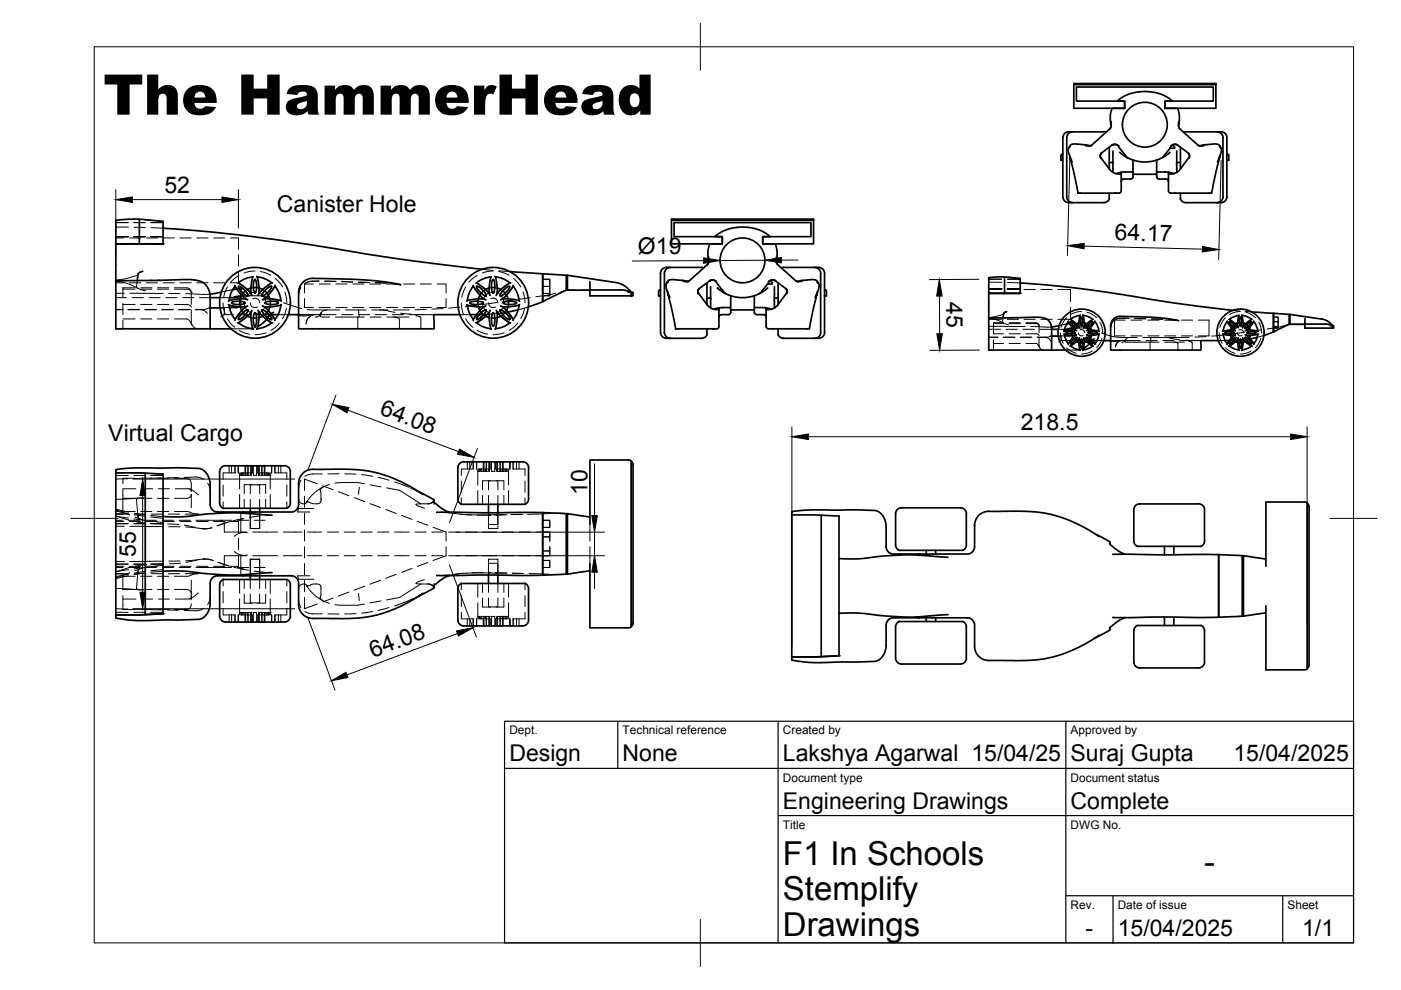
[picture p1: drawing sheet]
<svg xmlns="http://www.w3.org/2000/svg" width="297mm" height="210mm" viewBox="0 0 297 210" stroke-linecap="round" stroke-linejoin="round" font-family="sans-serif">
<defs><g id="words">
<text font-size="11.9" x="21.9" y="24.3">The HammerHead</text>
<g font-size="7">
<text x="166" y="183.4">F1 In Schools</text>
<text x="255.3" y="185.2">-</text>
<text x="166" y="190.9">Stemplify</text>
<text x="166" y="198.4">Drawings</text>
</g>
<g font-size="4.9">
<text x="34.9" y="40.9">52</text>
<text x="58.7" y="45">Canister Hole</text>
<text x="135.3" y="53.8">Ø19</text>
<text x="236.3" y="50.9" transform="rotate(1 236.3 50.9)">64.17</text>
<text x="200.6" y="64.1" transform="rotate(90 200.6 64.1)">45</text>
<text x="80.3" y="87.9" transform="rotate(21 80.3 87.9)">64.08</text>
<text x="23" y="93.5">Virtual Cargo</text>
<text x="216.4" y="91.1">218.5</text>
<text x="124.6" y="105" transform="rotate(-90 124.6 105)">10</text>
<text x="28.8" y="118" transform="rotate(-90 28.8 118)">55</text>
<text x="79.1" y="139.5" transform="rotate(-21 79.1 139.5)">64.08</text>
<text x="108" y="161.4">Design</text>
<text x="132" y="161.4">None</text>
<text x="166" y="161.4">Lakshya Agarwal 15/04/25</text>
<text x="227" y="161.4">Suraj Gupta</text>
<text x="261.5" y="161.4">15/04/2025</text>
<text x="166" y="171.4">Engineering Drawings</text>
<text x="227" y="171.4">Complete</text>
<text x="230.2" y="198.6">-</text>
<text x="237" y="198.4">15/04/2025</text>
<text x="276.1" y="198.6">1/1</text>
</g>
<g font-size="2.5">
<text x="108" y="155.7">Dept.</text>
<text x="132" y="155.7">Technical reference</text>
<text x="166" y="155.7">Created by</text>
<text x="227" y="155.7">Approved by</text>
<text x="166" y="165.7">Document type</text>
<text x="227" y="165.7">Document status</text>
<text x="166" y="175.7">Title</text>
<text x="227" y="175.7">DWG No.</text>
<text x="227" y="192.7">Rev.</text>
<text x="237" y="192.7">Date of issue</text>
<text x="273" y="192.7">Sheet</text>
</g>
</g></defs>
<!-- layer: Hidden -->
<g fill="none" stroke="#000" stroke-width=".21">
<path d="M24.6 59.7h.8l1.2 .3 2.6 1.1M24.6 51.7h2.6M24.6 50.5h1.6M24.6 60h1.6M24.6 47.2h2.6M27.2 50.2h-2.6h2.7M27.2 48.1h-2.6v.2M27.4 50.5h2.4M27.4 60h2.4M27.6 51.7h3.2M28.4 50.2h2.4M28.4 47.2h2.4"/>
<path d="M28.4 48.2h2.4M28.5 50.2h2.4M29.1 59.5l-.1 1.4 .6 .4 1.3 .4M29.3 58.3l-2.5 .7-2.2 .3M29.5 51.7h2M30.3 57.5l-.8 .3-.2 .4M30.8 46.6l1.3 .1M31 50.5h2.4M31 60h2.4M31.9 50.2h2.7h-2.6M31.9 51.7h2.7M31.9 47.2h2.7"/>
<path d="M32 48.3l2.5 .1M33.3 46.8l1.3 .1M33.6 59.4h.1M34.6 51.7h.1M34.6 50.5h2.4M34.6 60h2.4M38.1 50.5h2.4M38.1 60h2.4M41.7 50.5h2.4M41.7 60h2.4M45.3 50.5h2.4M45.3 60h2.4"/>
<path d="M48.9 50.5h1.7v2.3M50.6 54v2.4M50.6 57.6v2.4h-1.7M50.7 58.4l-1.8 1.5M53.7 58.6l-.1 .1M54.1 57.5l-1.3 .1-1 .3M55.2 57.6l1.2 .3 1 .5M58.4 59l1 1.1 .5 .7M66.2 59.6l-.8 .1-.8 .4M67.6 59.6h-1.4M68.8 59.6l2.4 .1M72.4 59.7l2.4 .1"/>
<path d="M76 59.8l2.4 .1M79.5 59.9l2.4 .1M101.2 58.4l-1.8 1.5M102.3 57.1l2.3 .2M104.2 58.6l-.1 .1M104.6 57.5l-1.3 .1-1 .3M105.7 57.6l1.2 .3 1 .5M105.8 57.4l2.3 .2M108.9 59l1 1.1 .5 .7M115.1 59.2h1.5v1.5M209.6 59.2h2.8M212.4 59.9h-2.8"/>
<path d="M213.6 59.2h2.7M213.6 59.9l2.7 .1M213.8 58.8l2.5 .2M24.6 63.1h2.2M25.9 65.7l-1.3 .1M26.1 67.9v1.8h-1.5M26.1 64.3v2.4M26.1 64.6h2.5M26.1 67.6h2.5M26.1 65.6h-1.4l-.1 .1M26.4 62.2h-1.7l-.1 .1M27.1 65.7h2.4"/>
<path d="M27.3 65.6h2.3M27.5 62.2h7.1M28 63.1h2.4M28.6 61.3h-2.5v1.8M28.6 61h-2.5v.3M29.8 61.3h2.4M29.8 64.6h2.4M29.8 67.6h2.4M29.8 61h2.4M30.6 65.7h2.4M30.8 65.6h2.4M31.6 63.1h2.4"/>
<path d="M33.4 61.3h2.4M33.4 64.6h2.4M33.4 67.6h2.4M33.4 61h2.4M34.2 65.7h2.4M34.4 65.6h2.4M35.2 63.1h2.3M35.8 62.2h2.4M37 67.6h2.7l.4 .4 .7 1M37 61.3l2.9 .1 .5 .2 .2 .4M37 64.6h2.9l.5 .2 .2 .3M37 61h2.6a1.01 1.01 0 0 1 1 1"/>
<path d="M37.8 65.7h2.4M38 65.6h2.4M38.7 63.1h2.4M39.3 62.3l5.2 .1M40.6 65.7v2.5a1.51 1.51 0 0 0 1.5 1.5M40.6 62h.1M40.6 62v2.5M41.4 65.7h1.4l.7 .3 .5 .4M42.3 63.1h2.3M44.5 67.5l.1 .4M44.6 65.3l-1.4 .3h-1.6M44.6 65.3h.1"/>
<path d="M46.6 63.1h2.1M47.3 64.2l.1 1.1 .3 1.2M47.5 66.7l-.7 .5M47.5 66.7h2M47.6 65.2v1.5M47.6 65.2l-3.4 .1M47.6 65.2l-1 .1M47.6 65.2h1M48.2 60.8l-.4 .9-.4 1.3M48.2 67.6l.8 1.1 .7 .7M49.3 61.4l-2.4 .5M49.8 60.5v.2l1.1 1.6 1 .9 .6 .4"/>
<path d="M50.4 60h.1l1.4 .9 1.3 1.3M50.7 61.2l-.5 .1M50.7 66.7h2.4M50.7 70.1l2.2 .8M50.7 67.2l.6-.8a1.27 1.27 0 0 1 1.3-.6l-.6 1-.9 .8M50.8 64.6l.1 .5M50.9 63.4l-.1 .5M51.1 62.7h1.3a12.1 12.1 0 0 1 6.5 1.1M51.1 63v2M51.1 61.7v.7M51.1 60.9l.7 .6a1.28 1.28 0 0 1 .7 1.3l-1-.6-.8-1M51.2 65.8l.3 .5"/>
<path d="M51.4 61.1h.1M51.5 62.2l-.3 .4M51.5 62.7l-.4 .1M51.8 64.2v.2a2.2 2.2 0 0 0 1.1 1.8M52 66.8l.4 .2M52.1 65l-1.4 1.5-.9 1.2v.2M52.1 65h.1M52.5 61.4l-.5 .3M52.5 64.9l-.4 .1M53 62.7l-1.9 .2M53.1 64.2a.99 .99 0 0 0 1.5 .9M53.2 67.3l.5 .2"/>
<path d="M53.2 62.2l.2 .4M53.2 62.2h.1M53.3 69.7h-4.3M53.4 65.8l-.2 .4-.7 .8-1.7 1.3-.3 .1M53.6 63.3a1 1 0 0 1 1.5 .9M53.6 69.7h.1M53.7 61l-.5 .1M54.1 61.9a2.2 2.2 0 0 0-2 1.2M54.3 66.7h3.2M54.4 61l.5 .1M54.7 69.2l-1.2 .4M54.7 65.8l.2 .4"/>
<path d="M54.9 66.2h.1M54.9 66.2l1.6 1.5 .2-.4M54.9 67.3l-.5 .2M55.2 62.2l.2 .1a2.33 2.33 0 0 1 .9 1.9M55.6 64.9l.4 .1 .9 .8M55.7 61.4l.4 .3M56 65.3v.1a2.15 2.15 0 0 1-1.9 1.1M56 63.4l-.4 .2M56 63.4h.1M56.1 66.8a.86 .86 0 0 1-.5-1.1l1.2 .7 .8 1.2M56.1 66.8l1.3 .9M56.1 66.8l-.4 .2"/>
<path d="M56.4 70.6l-2.3 .4M56.6 62.2l.3 .4M56.9 65.8l.6 .9M56.9 65.8l-.3 .5M57 60.9l-.7 .6a1.28 1.28 0 0 0-.7 1.3l.8-.5 1-1.1M57.2 63.4l.1 .5M57.3 64.6l-.1 .5M57.4 66.5l-.3 .3M57.5 66.7l-.4 .1M57.6 68.4h.2M57.8 60h-.2l-1.6 1.1-.9 .9-.4 .6M58.3 60.5v.2l-.9 1.3-1.4 1.4"/>
<path d="M58.3 67.7v.2M58.9 66.7h2.2M59.2 68.5l-.8 .9-1 .7M60.1 64.2l3.9 1.2M60.4 61.9l.4 2.3M60.7 65.4l-.2 1-.6 1.2M63.3 66.7h1M63.3 66.7h3.2M63.3 66.7v.1M63.8 61l-.4 .8-.1 .8 .1-.8 .4-.8M64.6 63.3v1.9h1.9M65.2 65.6l4.1 .1"/>
<path d="M65.7 66.7h-1.1M65.8 67.1l-.6 .5-.3 .7M66.5 60.2h-1.9v1.9M66.8 67.2h.6l.6-.7-.1 .5 .2 .2h1.8M66.9 66.7l-2.1 .3-1.2-.1-.3-.2M67.4 66.7h3.9M67.6 65.2h2.4M67.6 60.2h2.4M68 66.4l-.4 .3h-1l-.8 .3-.6 .7-.3 1M68.1 66.4l-.2 .2M68.1 66.4h.1M68.1 66.3v.1"/>
<path d="M69.3 65.7l-.7 .2-.6 .6M69.3 65.7h2.8M71.1 67.2h4.8v2.5M71.2 65.2h2.4M71.2 60.2h2.4M72.5 66.7h2.3M73.2 65.7h4.4M74.8 65.2h2.4M74.8 60.2h2.4M75.9 67.2h1.3M76 65.7l.2 1.5M76 66.7h2.4"/>
<path d="M78.4 65.2h2.4M78.4 60.2h2.4M78.4 67.2h2.4M78.8 65.7h3.4M79.6 66.7h2.4M80.5 65.7l1.1 .1 2.2 .4M81.9 65.2h2.4M81.9 60.2h2.4M82 67.2h4.7M83.1 60.1l1.9 .3M83.2 66.7h2.4M83.4 67.2h.2a1.01 1.01 0 0 1 1.1 .5v2"/>
<path d="M84.9 66.4l2.4 .2M85.5 65.2h2.4M85.5 60.2h2.4M86.7 66.7h2M86.8 65.7h-3.4M88.5 66.7h1.5M88.7 66.7l-.5 .2 1 .4v2.4M88.7 66.7h3.3M89.1 65.2h2.4M89.1 60.2h2.4M90.4 65.6l-2.4 .1M92.7 60.2h1.9v1.9"/>
<path d="M93.9 65.4l-2.3 .1M94.6 63.3v1.9h-1.9M97.5 66.7h2.2M97.5 65.1l-2.4 .2M97.8 64.2l.1 1.1 .3 1.2M98.7 60.8l-.8 2.2M98.7 67.6l.8 1.1 .7 .7M100.4 60.5l-.1 .2 1.2 1.6 .9 .9 .6 .4M100.9 60h.1l1.4 .9 1.3 1.3M101 68.4h.1M101 67.6l.2 .1M101 64.7l-2.3 .3"/>
<path d="M101.2 70.1l2.2 .8M101.3 64.6l.1 .5M101.4 63.4l-.1 .5M101.6 60.9l.7 .6a1.28 1.28 0 0 1 .7 1.3l-1-.6-.8-1M101.7 65.8l.3 .5M102 66.3a.83 .83 0 0 1-1 .4M102 62.2l-.3 .4M102.3 64.2v.2a2.33 2.33 0 0 0 1.1 1.8M102.6 65l-1.4 1.5-.9 1.2 .1 .2M102.6 65h.1M103 61.4l-.5 .3M103 64.9l-.4 .1"/>
<path d="M103.6 64.2a.99 .99 0 0 0 1.5 .9M103.7 67.3l.5 .2M103.7 62.2l.2 .4M103.7 62.2h.1M103.9 65.8l-.1 .4-.8 .8-.5-.2 .6-1a.87 .87 0 0 0-1.1 .5M104.1 63.3a1 1 0 0 1 1.5 .9M104.1 69.7h.1M104.2 61l-.5 .1M104.5 66.6l-2 .1M104.6 61.9a2.2 2.2 0 0 0-2 1.2M104.9 61l.5 .1M105.2 65.8l.2 .4"/>
<path d="M105.3 64.1l-3.1 .5M105.4 66.2h.1M105.4 66.2l.8 .8 .4-.2M105.4 67.3l-.5 .2M105.7 62.2l.5 .4a2.15 2.15 0 0 1 .6 1.6M106.1 64.9l.4 .1 .9 .8M106.2 61.4l.4 .3M106.5 65.3v.1a2.15 2.15 0 0 1-1.9 1.1M106.6 63.4l-.5 .2M106.6 63.4h.1M106.6 66.8l-.6-1a1.4 1.4 0 0 1 1.4 .8l.7 1M106.6 66.8l1.3 .9"/>
<path d="M106.9 70.6l-2.3 .4M107.1 62.2l.3 .4M107.4 65.8l.3 .4-2 .3M107.4 65.8l-.3 .5M107.5 60.9l-.7 .6a1.28 1.28 0 0 0-.7 1.3l1-.6 .8-1M107.7 63.4l.1 .5M107.8 64.6l-.1 .5M108.1 68.4h.2M108.3 60h-.2l-1.6 1.1-.9 .9-.4 .6M108.8 60.5v.2l-.9 1.3-1.3 1.4M108.8 67.7v.2M108.9 63.6l-2.4 .4"/>
<path d="M109.7 68.5l-.8 .9-1 .7M110.9 61.9l.4 2.3M111.2 65.4l-.2 1-.6 1.2M112 65.1l-2.1 .6M112.4 63.1l-2.3 .4M115.1 60.7h1.5v2h-1.5h1.5v-2zM115.1 62.7l-1.5 .2M115.1 62.2h1.5M117.8 62.2l-2.7 .5M122 61.5h-1.9l-1.1 .4M123.2 61.5h1.9M209.6 67.5l1.3 .2 1.8 .8"/>
<path d="M209.6 62.2h6.7M209.6 69.8h2.5M209.6 61.4h2.7M209.6 67.7h2.7M210.6 72v2.2h-1M210.6 70.8h2.1M210.6 72.8h2.2M211.5 71.5l-1.9 .1M211.6 71.5l-2 .1M212.4 61.2h-2.8h2.8M212.7 67.4l-.1 .9 1.2 .6M212.7 68.6h-2.1v2.2"/>
<path d="M212.7 68.4h-2.1v.2M212.8 66.6l-1.7 .5-1.5 .2M212.8 66.5h.1M213.3 69.8h2.4M213.4 66.1l-.6 .4M213.6 61.4h2.3M213.6 67.7h2.3M213.6 61.2h2.7h-2.7M213.6 62.2h2.7M214 68.6h2.3M214 70.8h2.3M214 72.8h2.3"/>
<path d="M214 68.4h2.3M215.2 71.5h-2.5M215.7 67.4h.1M216.3 62.2h.1M216.9 69.8h2.4M217.1 61.4h2.4M217.1 67.7h2.4M217.3 69.2l-7.7 .1M217.5 72.8h2.3l.7 .9M217.5 68.6h2.2l.5 .2 .1 .3M217.5 70.8h2.2l.4 .1 .2 .3M217.5 68.4h2.1a.65 .65 0 0 1 .7 .7v1.5"/>
<path d="M218.5 69.2l4.4 .1M218.8 71.5h-2.5M220.3 71.7v1.5a1 1 0 0 0 1 1M220.5 69.8h2.5M220.7 61.4h2.4M220.7 67.7h2.4M221.7 71.5l.5 .2 .4 .3 .4 1M223 71.3l-1 .2h-2.1M223 71.3h.1M224.3 61.4h2.7v2.6M224.4 71.3h.1M224.4 69.8h1.3"/>
<path d="M224.5 71.3h-1.7M224.8 70.6l.2 1.2 .4 1M225 71.2v1M225 71.2l-.5 .1M225 71.2h.7M226.1 67.4l-.6 .8-.5 1.2M226.1 73.7l1.1 .8 1 .4M226.1 68.7l-1.6 .3M226.5 68.1l1 1.4 .8 .6M226.8 67.7l1.3 .8 .7 .7M227 65.1v2.6h-2.7M227 68.2a1.88 1.88 0 0 1 1.3 1.4 2.04 2.04 0 0 1-1.3-1.4z"/>
<path d="M227.1 68.5l-.4 .1M227.2 70.8v.3M227.2 70v.3M227.2 72.2h-2.3l-.4 .4M227.3 69.6h2.9l2.2 .6M227.3 69.7v1.3M227.3 68.9v.4M227.4 72.2l.9-.7a1.73 1.73 0 0 1-1.3 1.4zM227.4 71.6l.2 .3M227.5 68.4h.1M227.6 69.6h-.3M227.6 69.2l-.2 .3"/>
<path d="M227.9 72.2l.3 .2M228 71.1l-.9 .9-.6 1M228 71.1h.1M228.2 68.7l-.3 .2M228.3 71l-.3 .1M228.5 72.2h3.1M228.6 69.2a1.5 1.5 0 0 0-.7 1.9M228.6 69.5l-1.3 .2M228.6 70.6a.65 .65 0 0 0 1 .5M228.7 72.6l.4 .1M228.8 69.2l.1 .3M228.8 69.2h.1"/>
<path d="M228.8 74.2h-2.9M228.9 71.6l-.8 1-1.2 .7M229 70a.67 .67 0 0 1 1 .5M229 74.2h.1M229.1 66.8l-.1 .1M229.1 68.4h-.4M229.3 66.1h-.9l-1.3 .6M229.5 68.4h.4M229.6 69.1a1.52 1.52 0 0 1 1.2 1.4M229.7 73.9l-.7 .2M229.7 71.6l.2 .3M229.9 71.9h.1"/>
<path d="M229.9 71.9l1 1 .2-.3M229.9 72.6l-.4 .1M230.4 71l.8 .6M230.4 68.7l.3 .2M230.5 66.2l.9 .3 1.1 .9M230.5 71.5a1.55 1.55 0 0 1-1.9 .4M230.6 70l-.2 .1M230.6 70h.1M230.7 72.2l-.4-.6a1.92 1.92 0 0 1 1.3 1.2M230.7 72.2l.8 .7M230.7 68.9l.4-.4a.41 .41 0 0 1 .6-.2 1.91 1.91 0 0 1-1.4 1.2zM230.7 72.2l-.3 .2"/>
<path d="M231 69.2l.2 .3M231.2 71.6l.4 .6M231.2 71.6l-.2 .3M231.4 70l.1 .3M231.5 70.8l-.1 .3M231.6 74.4l-1.4 .6h-.9M231.6 72.1l-.3 .2M231.6 72.2l-.2 .1M231.8 67.7l-1.3 .9-.8 .9M231.8 73.4h-.2M232.1 68.1l-.7 1.2-.8 .7M232.1 72.9v.1"/>
<path d="M232.6 72.2h1.4M233.2 68.3l.4 1 .2 1.2M233.5 70.6l2.8 .8 3.2 .2M233.7 71.7l-.5 1.2-.7 .8M235.5 72.2h.1M237.1 72.2h-1.6h2.1M237.1 72.4l-.5 .9M237.8 72.6l.5-.1 .3-.4-.1 .3 .2 .2h5.1v1.6M237.9 72.2l-1.4 .2-1-.2M238.2 72.2h3.6M238.6 67.9h-2.3v3.3h2.3M238.6 72l-.2 .2h-.8l-.5 .2-.4 .4-.2 .7"/>
<path d="M238.7 71.9l-.1 .2M239.4 67.5h-2.2l-.6 .2-.7 .6-.4 1.2M239.5 71.6l-.6 .1-.3 .4M239.5 71.6h1.6M239.8 71.2h2.3M239.8 67.9h2.3M240.6 67.5l2.3 .1M242.3 71.6h4.6M243 72.2h2.3M243.3 71.2h2.4M243.3 67.9h2.4M243.8 72.6h2"/>
<path d="M243.9 71.6l.2 1M244.1 67.6l2.4 .1M246.5 72.2h2.4M246.9 71.2h2.4M246.9 67.9h2.4M246.9 71.6l3.2 .4M247 72.6h4.1M247.7 67.7l2.2 .3M248.9 72.6l.8 .2v1.4M250.1 72.2h2.3M250.5 71.2h2.4M250.5 67.9h2.4"/>
<path d="M251.3 72.2h2M252.1 71.5l-5.2 .1M252.4 72.2l-.3 .1 .7 .3v1.6M252.4 72.2h2.2M254.1 67.9h2.2v3.3h-2.2M255.7 71.4l-2.4 .1M258.3 72.2h1.4M258.5 70.6l.2 1.2 .4 1M259.3 71l-2.4 .3M259.8 67.4l-.7 .8-.5 1.2M259.8 73.7l1.1 .8 .9 .4M260.2 72.9v.1"/>
<path d="M260.2 68.1l1 1.4 .7 .6M260.5 67.7l1.1 .7 .8 .8M260.6 73.3v.1M260.6 72.8l.2 .1M260.7 68.2a1.88 1.88 0 0 1 1.2 1.4 2.04 2.04 0 0 1-1.2-1.4zM260.8 70.8l.1 .3M260.9 70l-.1 .3M261.1 71.6l.2 .3M261.3 71.9l-.3 .3h-.4M261.3 69.2l-.2 .3M261.5 65.8l1.3 .1M261.7 71.1h.1"/>
<path d="M261.7 71.1l-1.5 1.8M261.9 68.7l-.3 .2M261.9 71l-.2 .1M262.2 69.2a1.5 1.5 0 0 0-.6 1.9M262.3 70.6a.66 .66 0 0 0 1 .5M262.4 72.6l.4 .1M262.4 69.2l.2 .3M262.4 69.2h.1M262.6 71.6l-.6 .8-.4-.2a.52 .52 0 0 0 .3-.7l-.6 .4M262.7 70a.67 .67 0 0 1 1 .5M262.7 74.2h.1M262.7 66.8v.1"/>
<path d="M262.8 68.4h-.4M263 66.1h-.9l-1.4 .6M263.2 68.4h.3M263.2 69.1a1.47 1.47 0 0 1 1.3 1.4M263.4 71.6l.1 .3M263.5 71.9h.1M263.5 71.9l.6 .5 .3-.2M263.5 72.6l-.3 .1M263.9 70.4l-3.4 .5M264 66l1.3 .1M264 71l.9 .6M264.1 68.7l.3 .2"/>
<path d="M264.1 66.2l1 .3 1.1 .9M264.2 71.5a1.53 1.53 0 0 1-2 .4M264.3 70l-.3 .1M264.3 70h.1M264.4 72.2l-.4-.6a1.99 1.99 0 0 1 1.3 1.2M264.4 72.2l.8 .7M264.4 68.9l.3-.4a.41 .41 0 0 1 .6-.2 1.91 1.91 0 0 1-1.3 1.2zM264.7 69.2l.2 .3M264.9 71.6l-.2 .3M264.9 71.6l.1 .3-3.4 .3M265.1 70l.1 .3M265.2 70.8l-.1 .3"/>
<path d="M265.3 74.4l-1.4 .6h-.9M265.5 67.7l-1.4 .9-.7 .9M265.5 73.4h-.2M265.8 68.1l-.7 1.2-.8 .7M265.8 72.9v.1M266.9 68.3l.4 1 .2 1.2M267.3 71.7l-.5 1.2-.6 .8M267.4 69.9l-2.3 .4M267.9 71.1l-1.4 .4M270 68.2h1v1.3h-1h1v-1.3zM270 67.2h1v1M270 69.5l-1.4 .3"/>
<path d="M270 69.2h1M276.7 68.7h-3.4l-1.8 .6-1.5 .2M48.5 98.8h.1v1.5M49 98.8l.1 1.5M49.8 98.8v1.5zM50.4 98.8l.1 .1M50.4 98.8l.1 1.5M50.5 98.8v.1M50.5 98.9v1.4M52 98.8l-.1 2M52.1 98.8h.4l-.4 .1v1.9zM52.6 98.8h.1l-.1 .1v1.9z"/>
<path d="M53.2 98.9v1.9v-.5M53.2 98.9v1.9M53.3 98.8l-.1 2M53.4 98.8l-.2 .1M53.6 98.9v1.4M53.6 98.8l.1 1.5M53.7 98.8l-.1 .1M54.4 98.8h.2v1.5M54.5 98.8l-.1 1.5M54.7 98.8l.2 .1zM54.8 98.8l.1 .1v1.9M54.9 98.9v1.9"/>
<path d="M55.4 98.8l.1 .1zM55.5 98.9v1.9M55.6 98.8l.4 .1v1.9M56.1 98.8l.1 2M57.6 98.8h.2h-.2v1.5zM57.6 98.8h.1l-.1 1.5zM58.3 98.8v1.5zM59.1 98.8l-.1 1.5M59.6 98.8l-.1 1.5M99 97.9l.1 .1v1.4M99.5 97.9l.1 1.5M100.4 97.9l-.1 1.5z"/>
<path d="M100.4 99.4h-2.6v1.4M100.9 97.9l.1 .1M101 97.9v.1M101 98v1.4M101.3 99.4l.1 .5M101.3 99.9v2.9M101.4 99.4v.5h.3v-.5v.5h.3M101.6 99.4h2.4M102 99.4v.5M102.6 97.9l-.2 2M102.6 98v1.9v-1.9l.4-.1zM103.1 98l.1-.1-.1 2z"/>
<path d="M103.7 98v1.9h-.7v-.5v.5h-.5v-.5v.5h-.5M103.7 98v1.9v-.5M103.8 98l.1-.1zM103.8 97.9l-.1 .1v1.9M104.1 98v1.4M104.1 98l.1-.1zM104.1 97.9l.1 2h.7v-.5M104.9 97.9l.2 .1v1.4M105 97.9l-.1 1.5M105.2 99.4h2.3M105.2 97.9l.2 .1zM105.3 97.9l.1 .1v1.9"/>
<path d="M105.4 99.9h.8M105.4 99.9h.1M105.4 98v1.9M105.9 97.9l.1 2M106.1 97.9l.5 .1zM106.2 99.9h.4v-.5v.5h.5M106.2 99.4v.5M106.6 98v1.9M106.6 97.9l.1 2M107.1 99.9h.6M107.1 99.4v.5M107.4 99.4v.5"/>
<path d="M107.7 99.4v.5M107.8 99.4l-.1 .5M107.8 99.9h.1M107.8 99.9v2.9M108.1 98l.2-.1-.2 .1v1.4M108.1 98v1.4M108.1 98l.1-.1-.1 1.5M108.7 99.4h2.6v1.4M108.8 97.9v1.5zM109.6 97.9l-.1 1.5M110.2 97.9l-.2 .1v1.4M24.6 118.8l.1 .3h1.7"/>
<path d="M24.6 108.5l.1-.1 2.6 .5M24.6 109.7l.1-.2 2.6 .3M24.6 110.3h1.5M24.6 108.1l.1-.1 2.6 .6M24.6 108.2l1 .2 1.9 .8M24.6 111h2.6M24.6 119.6h2.6M24.6 109h2.7M24.6 110.6h1.6M24.6 100.3h1.9M24.6 100.8h2.6M24.8 109.5l2.5 .8"/>
<path d="M26.1 103.7v2M26.1 103.6h2.7M26.4 111.6h-1.7l-.1 .3M27.1 101.5l-2.5 .1v.1M27.3 110.3h2.3M27.4 110.6h2.4M27.5 111.6h7.1M27.6 100.3l3.9 .1M28.4 111h2.4M28.4 119.6h2.4M28.4 100.8h2.4M28.4 110.5l2.4 .4"/>
<path d="M28.4 109.1l2.4 .4M28.4 110l2.4 .3M28.4 108.8l2.4 .4M28.5 109h2.4M28.6 109.6l1.1 .5M28.6 108.5h-2.5v.5M28.6 105.7h-2.5v2.8M28.6 101.4h-2.5v1.1M29.3 109.4l.2 .6M29.3 109.6l.3 .4 .7 .2-.7-.1zM29.7 105.6l-5.1 .2M29.8 108.5h2.4"/>
<path d="M29.8 105.7h2.4M29.8 101.4h2.4M30 103.6h2.4M30.7 101.4l-2.4 .1M30.8 110.3h2.4M30.9 105.6h-1.3l-.7 .3 .4 3.7M31 110.6h2.4M31.1 119.7l-2.4 .3M31.9 111h2.7M31.9 119.6h2.7M31.9 100.8h2.7M32 109.6l2.6 .3"/>
<path d="M32 111l2.3 .1M32 109.3l2.6 .2M32 110.5l2.6 .3M32.1 109h2.4M32.7 100.4l1.9 .1M33.4 108.5h2.4M33.4 105.7h2.4M33.4 101.4h2.4M33.6 103.6h2.3M34.3 101.3l-2.4 .1M34.4 110.3h2.4M34.6 119.9l-2.6 .3"/>
<path d="M34.6 119l-7.1 .1M34.6 110.6h2.4M34.7 119.6h-2.4M35.5 111.1l2.4 .1M35.7 109h2.4M35.8 111.7h2.4M37 108.5h2.8l1.1 .4 1.2 .1h-2.8M37 101.4h2.7l.3 .2 .5 .7 .1 1.7M37 105.7l2.9-.1 .5-.3 .2-.5v2.8M37.1 103.6h3.1l.8 .4 1.1 .9M37.8 101.3h-2.3M38 110.3h2.4"/>
<path d="M38.1 110.6h2.4M38.2 118.9l-2.4 .1M38.2 119.4l-2.3 .1M39 101.2h3l1.2 .4M39.1 111.4l2.3 .4M39.3 111.7l4.2 .4 1.4-.2M40.4 103.7h-.1l.3 .6M41.6 110.3h5.2M41.7 110.6h2.4M41.8 118.8l-2.4 .4M42.9 118.5h1.2l1.2 .4M43.2 118.5h.1"/>
<path d="M43.2 112.1h.1M44 102.5l.4 .6 .2 1.1M44.9 111.9l-1 .2-1.3-.1M45 118.8l-1.5-.3-4.2 .4M45.3 110.6h2.4M46.1 119.2l2.3 .8M46.4 119.2l2.4 .9M46.8 110.3l.5 .2 .2 .4 .1 1.9h4.8M46.8 110.3h2.3M47.3 102.8v2.4M47.3 106.4v1.4M48.3 110.7l-2.3 .8"/>
<path d="M48.8 110.6l-2.7 .9M48.9 110.6h1.7v2.3M49.4 110.4l2.1-.4-.4 .4v2.5h.4M49.7 116.9l.6 .5 1.2 .4M49.9 100.3h-2.6v1.3M50.3 110.3h2.4M50.6 114.1v2.4M50.6 117.7v2.4h-1.7M50.8 104.9v2.9M50.8 100.3l.1 .5M50.8 100.8v2.9M50.9 100.3v.5h.3v-.5v.5h.3"/>
<path d="M51.1 100.3h2.4M51.2 108.7l-.1 1.7M51.5 110h.1M51.5 100.8h.5v-.5v.5h.4M51.5 100.3v.5M51.7 109.9l-.2 .1M51.8 105.9v1.9M52.4 117.8h-4.8l-.1 2-.2 .4-.5 .1M52.4 117.7l-1.3 .1v2.4l.4 .5-2-.4M52.4 112.9l-1.4 .1-.9 .4-.4 .3M52.4 100.3v.5h.8M52.5 100.3v.5"/>
<path d="M53.1 104.7v-1.9h2v1.9M53.1 108.6v3.4l2 .1h-2zM53.1 118.6h2v3.5v-3.5zM53.1 105.9v1.9M53.1 118.6v3.5M53.1 108.6h1.2M53.5 102.8h-1.7v1.9M53.6 117.8h5.3M53.6 112.8h5.3M53.7 100.3v.5h.7v-.5M53.9 110.3h2.3M54.7 100.3h2.3"/>
<path d="M54.7 102.8h1.6v1.9M54.9 100.8h.8M54.9 100.8h.1M55.1 105.9v1.9M55.1 108.6v3.5M55.2 109.4l-2.3 .3M55.7 100.8h.4v-.5v.5h.5M55.7 100.3v.5M56.3 105.9v1.9M56.6 100.8h.6M56.6 100.3v.5M56.9 100.3v.5"/>
<path d="M57.2 100.3v.5M57.3 100.3l-.1 .5M57.3 100.8h.1M57.3 100.8v2.9M57.3 104.9v2.9M57.7 109.2l-1.3 .1M58.2 100.3h2.6v1.3M60.1 117.8h3.9M60.1 112.8h3.9M60.8 102.8v2.4M60.8 106.4v1.4M63.1 108.6h2.6"/>
<path d="M63.3 105.8a1.07 1.07 0 0 0 1.5 .9l.2-.2M63.8 101.8l-.4 .9-.1 .8M64.6 105.2v2.4M64.6 108.8v2.4M64.6 112.3v2.4M64.6 115.9v2.4M64.6 119.5v2.4M65.2 117.8h3M65.2 112.8h3M66.2 104.9l1.2-1 1.1-.7-.4 .3-.2 .4 .2 .6v1.7l-.3 .5-1.1 .1-1.3-.4-.4 .1zM66.5 107.8h-3.2l-.2 .8M67.3 102.6l-2.7-1v2.4"/>
<path d="M68.1 105.7v.2M68.3 100.5h-2.2l-1.5 .5M68.4 103l2.2 .8M69.4 117.8h2.4M69.4 112.8h2.4M69.8 102.7l-1.3 .5M71 102.4a22.4 22.4 0 0 1 6.3 .2M71.8 104.3l2.2 .8M71.9 100.4l-2.4 .1M73 117.8h2.3M73 112.8h2.3M73.1 100.4l2.4 .1"/>
<path d="M75.1 105.5l2.2 .9M76.2 103.3l-.2 1.5M76.5 117.8h2.4M76.5 112.8h2.4M76.7 100.6l2.3 .4M78.4 106.8l2.3 .8M78.4 102.8l2.4 .4M80.1 117.8h2.4M80.1 112.8h2.4M80.2 101.2l2.3 .6M81.8 108l2.2 .9M82 103.4l2.7 .5 4.5 2.9"/>
<path d="M83.6 102.2l2.3 .8M83.7 117.8h3.1M83.7 112.8h3.1M85.1 109.3l2.3 .8M85.6 102.9l1.1 .4M87 103.4l1.8 .9M87.8 103.8l1.9 1M88 117.8h2.4M88 112.8h2.4M88.5 110.5l2.2 .9M90.7 119.3l-2.2 .8M91.5 117.8h2.4"/>
<path d="M91.5 112.8h2.4M91.8 111.8l2.8 1v1.9M91.9 106.4l-.8 .4h-2.5a.2 .2 0 0 0-.3 0 .2 .2 0 0 0 0 .3l1.7 .7M92 106l-.7 .7-.6 .1M92 106.5v.5M92.6 108.6h.3M94 108.6l2.4 .3M94.6 115.9v1.9l-2.8 1M95.1 117.8h2.4M95.1 112.8h2.4M95.2 108.6l2.5 .4M97.6 109l2.4 .2"/>
<path d="M97.8 102v2.4M97.8 105.6v1.3M98.7 117.8h2.4M98.7 112.8h2.4M98.9 109.1l4.6 .1M101.2 109.2h2.7M101.3 104v2.9M102.3 117.8h3M102.3 112.8h3M102.3 105v1.9M103.6 119.4h2v2.5M103.6 103.9v-1.9h2v1.9"/>
<path d="M103.6 108.7v2.5h2M103.6 105v1.9M104 101.9h-1.7v1.9M105.2 101.9h1.6v1.9M105.2 109.2h.4h-2h.4M105.6 108.7v3.4h-2v-2.9M105.6 105v1.9M106.5 117.8h2.4M106.5 112.8h2.4M106.8 105v1.9M107.1 109.1h-2.4M107.5 109.1l-2.2 .1"/>
<path d="M107.8 104v2.9M110.1 117.8h2.4M110.1 112.8h2.4M110.7 109.1h-2.4M110.9 109l-2.2 .1M111.3 102v2.4M111.3 105.6v1.3M113.6 117.8h3.1M113.6 112.8h3.1M115.1 118.8h1.5v1.5h-1.5h1.5v-1.5zM115.1 110.3h1.5v1.5h-1.5M115.1 112.8h1.5v1.9v-1.9"/>
<path d="M115.1 116.8h1.5M115.1 113.8h1.5M116.6 115.9v1.9M116.8 108.9l-5 .1M118 108.8l1.3 .1M125.1 115.9v3.6M125.1 111.1v3.6M24.6 120.3h1.5M24.6 128.9v.2h2.5M24.6 124.8l5.1 .3M24.6 121.6h1.5M24.6 120.1h1.6"/>
<path d="M24.6 129.8h2.6M26.1 121.6h-1.5h2.7M26.1 121.6v3.4M26.1 126.3v2.9h2.5M26.1 125v.1M26.1 127h2.7M26.1 125h2.5M26.1 122.2h2.5M27.2 122.1l-2.5 .6-.1-.2M27.3 120.8l-2.6 .4-.1-.2M27.3 121.7l-2.4 .5-.3-.1M27.3 120.3h2.3"/>
<path d="M27.4 120.1h2.4M27.5 121.4l-1.9 .8-1 .2M27.6 120.3l-2.8 .9M28.3 129.2h2.4M28.4 129.8h2.4M28.5 121.6h2.4M29.3 121.1l-.4 3.7 .7 .3 1.3-.1M29.4 120.8l.4-.3h.5l-.8 .2-.2 .3zM29.5 120.6l-.2 .6M29.7 120.6l-1.1 .4M29.8 129.2h2.4M29.8 125h2.4"/>
<path d="M29.8 122.2h2.4M30 127h2.4M30.8 121.5l-2.4 .3M30.8 121.2l-2.4 .3M30.8 120.3l-2.4 .3M30.8 120.3h2.4M31 120.1h2.4M31.9 129.3h2.4M31.9 129.8h2.7M32.1 121.6h2.4M33.4 129.2h2.4M33.4 125h2.4"/>
<path d="M33.4 122.2h2.4M33.6 127h2.3M34.4 120.3h2.4M34.6 120.8l-2.6 .2M34.6 121.1l-2.7 .2M34.6 120.1h2.4M35.5 129.3l2.3 .1M35.7 121.6h2.4M37 125h2.9l.5 .3 .2 .5M38 120.3h2.4M38.1 120.1h2.4M39.3 121.6h2.8l-1.2 .2-1.1 .4h-2.8"/>
<path d="M40.6 123v4.2M40.6 128l-.3 .8-.5 .4h-2.8M40.6 126.4l-.3 .6 .1-.1M41.6 120.3h5.2M41.7 120.1h2.4M42.1 125.7l-1.1 .9-.8 .4h-3.1M43.2 129l-1.2 .5-3-.1M44.6 126.5l-.2 1-.4 .7M45.3 120.1h2.4M46.8 120.3h2.3M47.3 129v1.4h2.6M47.3 122.9v1.3"/>
<path d="M47.3 125.4v2.4M48.6 130.4v1.4l-.1 .1M49.1 130.4l-.1 1.5M49.8 130.4v1.5zM50.3 120.3h2.4M50.4 131.9l.1-.1v-1.4v1.5M50.5 130.4l-.1 1.5zM50.8 122.9v2.9M50.8 127v2.9M50.9 129.9l-.1 .5M50.9 129.9h.6M50.9 129.9v.5"/>
<path d="M51.1 120.2l.1 1.7M51.1 130.4h2.4M51.2 129.9v.5M51.5 120.7l1.2 .2M51.5 120.7h.1M51.5 129.9h.5v.5v-.5h.5M51.5 129.9v.5M51.8 126v1.9h1.7M51.8 122.9v1.9M51.9 129.9l.1 2M52.1 131.8l.4 .1zM52.1 129.9v1.9"/>
<path d="M52.4 129.9v.5M52.5 129.9h.7M52.5 129.9v.5M52.6 129.9v1.9l.1 .1M53.1 126v1.8h2v-1.8M53.1 122.9v1.9M53.1 122.1h1.2M53.2 129.9l.1 2M53.2 129.9v1.9l.2 .1M53.2 129.9v.5M53.2 129.9h.1M53.6 131.8l.1 .1"/>
<path d="M53.6 130.4v1.4M53.7 130.4l-.1 1.5M53.7 130.4v-.5h.7v.5M53.9 121.1l2.3 .2M53.9 120.3h2.3M54.4 130.4l.1 1.5M54.6 130.4v1.4l-.2 .1M54.7 130.4h2.3M54.7 131.9l.2-.1zM54.9 129.9v1.9M54.9 130.4v-.5v1.9M55.1 122.9v1.9"/>
<path d="M55.5 129.9l-.1 2zM56 129.9v1.9l-.4 .1 .4-.1zM56.2 129.9l-.1 2M56.3 126v1.9h-1.6M56.3 122.9v1.9M56.6 129.9h-.5v.5v-.5h-.4v.5v-.5h-.8v1.9l-.1 .1M56.6 129.9h.3v.5v-.5h.3v.5M56.6 129.9v.5M57.2 129.9l.1 .5M57.3 129.9h.1M57.3 122.9v2.9M57.3 127v2.9"/>
<path d="M57.4 121.4h.3M57.6 130.4v1.4l.2 .1-.2-.1zM57.6 130.4l.1 1.5M58.3 130.4v1.5zM59 130.4l.1 1.5M59.5 130.4l.1 1.5M60.8 129v1.4h-2.6M60.8 122.9v1.3M60.8 125.4v2.4M63.1 122.1l.2 .7h3.2M63.1 122.1h2.6M63.3 127.1l.1 .8 .4 .9"/>
<path d="M64.6 123.1v2.3M64.6 126.6v2.5l2.7-1M64.6 129.6l1.5 .5h2.2M65 124.1l.4 .1 1.3-.4h.8l.3 .2 .3 .5v1.6l-.2 .6 .6 .7-2-1.4zM65 124.1l-.3-.3a1.11 1.11 0 0 0-1.4 1M68.5 127.4l1.3 .5M69.5 130.2h2.4M70.6 126.8l-2.2 .8M74 125.5l-2.2 .9M75.5 130.1l-2.4 .1M76 125.8l.2 1.5M77.3 128.1a22.4 22.4 0 0 1-6.3 .1"/>
<path d="M77.3 124.3l-2.2 .8M79 129.7l-2.3 .3M80.7 123l-2.3 .9M80.8 127.4l-2.4 .4M82.5 128.8l-2.3 .6M84 121.8l-2.2 .8M85.9 127.7l-2.3 .8M87.4 120.5l-2.3 .9M87.6 126.9l-2 .9M88.8 126.4l-1.8 .8M89.2 123.8l-4.5 2.9-2.7 .5M89.7 125.8l-1 .6"/>
<path d="M90 122.9l-1.5 .5a.19 .19 0 0 0-.3 .1 .19 .19 0 0 0 .1 .3h2.8l.8 .5M90.7 123.8l.6 .2 .7 .7M92 123.7v.4M95.3 121.9l-2.7 .1M97.7 121.6l-2.5 .4M97.8 129.8v1.4h2.6M97.8 123.7v1.4M97.8 126.3v2.3M98.9 121.5l-2.4 .2M99.1 131.2v1.4l-.1 .1M99.6 131.2l-.1 1.5M100.3 131.2l.1 1.5z"/>
<path d="M101 131.2l-.1 1.5 .1-.1M101 131.2v1.4M101 131.2v1.4l-.1 .1M101 132.6v.1M101.3 127.8v2.9M101.3 123.7v2.9M101.4 130.7l-.1 .5M101.4 130.7h.6M101.4 130.7v.5M101.6 131.2h2.4M101.7 130.7v.5M102 130.7h.5v.5v-.5h.5"/>
<path d="M102 130.7v.5M102.3 126.8v1.9h1.7M102.3 123.7v1.9M102.4 130.7l.2 2M102.4 121.4l-2.3 .1M102.6 132.6l.4 .1zM102.6 130.7v1.9M103 130.7h.7M103 130.7v.5M103.1 130.7l.1 2M103.6 126.8v1.9h2v-1.9M103.6 123.7v1.9"/>
<path d="M103.6 121.4h.3M103.7 130.7v1.9l.1 .1M103.7 132.6l.2 .1zM103.7 130.7v.5M103.7 130.7h.1M103.7 130.7v1.9M103.8 121.5h-4.9M103.9 121.4h-.3h2h-.5M104.1 132.6l.1 .1zM104.1 131.2v1.4M104.9 131.2v-.5h-.7l-.1 2M104.9 131.2l.1 1.5"/>
<path d="M105 121.5h2.4M105.1 131.2v1.4l-.2 .1M105.2 131.2h2.3M105.2 132.7l.2-.1zM105.3 121.4l2.2 .1M105.4 130.7v1.9M105.4 131.2v-.5v1.9M105.6 121.4v-2.8h-2v3.3M105.6 123.7v1.9M106 130.7l-.1 2zM106.6 130.7v1.9l-.5 .1 .5-.1zM106.7 130.7l-.1 2"/>
<path d="M106.8 126.8v1.9h-1.6M106.8 123.7v1.9M107.1 130.7h-.5v.5v-.5h-.4v.5v-.5h-.8v1.9l-.1 .1M107.1 130.7h.3v.5v-.5h.3v.5M107.1 130.7v.5M107.7 130.7l.1 .5M107.8 130.7h.1M107.8 123.7v2.9M107.8 127.8v2.9M108.1 131.2v1.4l.2 .1-.2-.1zM108.1 132.6l.1 .1M108.6 121.6h2.4"/>
<path d="M108.7 121.5l2.2 .1M108.8 131.2v1.5zM109.5 131.2l.1 1.5M110 131.2v1.4l.2 .1M111.3 129.8v1.4h-2.6M111.3 123.7v1.4M111.3 126.3v2.3M112.2 121.6l4.1 .1M117.5 121.8h1.8"/>
</g>
<!-- layer: Visible -->
<g fill="none" stroke="#000" stroke-width=".36">
<path d="M227.7 17.7h30.1v.2h-30.1zM227.7 17.9v5.1h10.7M257.8 17.9v5.1h-10.8v-1.6h10.2v-2.9h-29v2.9h10.2v1.6M225.3 32.7l-.3 .1v.2l-.1 1h.4M226.8 33l.2 .9M226.9 33.3l1.7 7.7 8.9-.1 .2-.4v-3.7M226.9 31.1l-.3 .3a4.7 4.7 0 0 0 .7 2.9v.1M227.4 27.9a1.47 1.47 0 0 0-1.2 1.9v11a2.01 2.01 0 0 0 .8 2.1l.4 .1M231 30.9l-1.3-.2a4.5 4.5 0 0 0-2.8 .1l-.3 .5M231.5 30.7l-.7 .2M233.5 32.4l-.2 .3v.5l2 2.7a2.51 2.51 0 0 0 2.4 1M234 28l-7.4-.1a1.47 1.47 0 0 0-1.3 1.9v11a2.01 2.01 0 0 0 .9 2.1l7.8 .1"/>
<path d="M234.1 27.9l.4 .1M235.2 31.2v4.6M235.2 34.5h.8M235.2 27.4l-3.7 3.3-.6 .3-.7-.1M235.6 26.4l-.1 .5-.2 .5M235.6 25.8v.9l-.4 .7M235.7 30.8l-2.3 1.7-.1 .5v.5M235.7 30.8l.7-.2 .8 .3M235.7 30.8l.5-.2a1.1 1.1 0 0 1 1.2 .8l1.6 2M235.8 23a5.4 5.4 0 0 0-.3 3.4M235.8 36.5h.2M236 32v2.5"/>
<path d="M236 34.5v2M236.1 30.6l-.3 .2M236.9 21.4a9.4 9.4 0 0 1 11.7 0M237.1 21.4h1.3v1.6M237.4 32.3l1 .8a8 8 0 0 0 9.2-.4l.5-.4M237.7 36.5h2.5v1M237.7 36.5v.3M237.7 36.5l-1.1 .3M240.2 37.4l-.2 .5h-.3l-1.6 .1-.4 .5M240.3 34l-.1 2.5M240.3 36.9h4.8l.1 .2M240.4 36.9l-.2 .2"/>
<path d="M245.2 34v3.5M245.2 37.4l.3 .5h.2l1.8 .1 .2 .5M245.2 36.5h1.8M247 36.5h.1M247 36.5h.7M247.7 36.5l1.2 .3M248 31.4h1M248.2 30.9a1.21 1.21 0 0 1 1.5-.1l2.3 1.7 .2 .5-.1 .5M248.4 21.4h-1.4v1.6h2.5M248.6 30.7l.5 .6M249.3 30.6h.1M249.5 34.5v2"/>
<path d="M249.5 34.5h.8M249.5 32v2.5M249.5 36.5h.1M249.6 23a5.4 5.4 0 0 1 .3 3.4M249.7 30.8l-.4-.2a1.1 1.1 0 0 0-1.2 .8l-1.6 2M249.9 25.8v.8l.1 .6 4 3.5M249.9 26.4v.5l.3 .5M250.3 31.2v4.6M251 28l7.9-.1a1.26 1.26 0 0 1 1.2 1.3M251.9 32.4l.2 .3 .1 .5-2 2.7a2.51 2.51 0 0 1-2.5 1M254 30.7l.6 .3 .7-.1M254 30.7l.6 .2"/>
<path d="M254.4 30.9l.8-.2 2.7-.2a.96 .96 0 0 1 .9 .8M258.1 27.9a1.43 1.43 0 0 1 1.2 1.9v11a2.37 2.37 0 0 1-.5 1.9l-.7 .3M258.6 31.1a1.14 1.14 0 0 1 .1 1.7l-.6 1.6M258.6 33.3l-1.7 7.7-8.9-.1-.3-.4v-4M258.7 33l-.3 .9M260.1 29.2v12.5M260.1 32.7l.3 .1 .1 .2v1h-.4M24.6 59.6l16.1-.3 1.5 .2 .8 .4 .6 .5 .6 1a6.1 6.1 0 0 1 .4 3.2v5.1M29.3 58.2l-.2 1.3M29.5 51.7h-4.9v-5l4.3-.2 5.7 .4v4.8M29.5 46.5v5.2h5.1M30.3 57.5l-.6 .2-.4 .4"/>
<path d="M34.5 48.4l9.6 .7 9.6 1.1 11.6 1.6 17.9 2.9 19.1 2.4M34.6 51.7h-10v18h20M50.5 60l2.1 1.6 .6 .6 .2 .4M53.6 58.7l-.4 2.2v1.3M53.7 58.7l-1.7 .4-1.5 .9M54 59.3l.3 .2 .1 1.1v.9l-.3 .6-.3-.3-.1-.9 .1-1zM54.4 58.6a5.8 5.8 0 0 1 .3 4M54.6 58.7l1.6 .4 1.4 .9M66.3 59l8.1 .2 4.6 .3 6 .9M66.3 59a3.3 3.3 0 0 0-3 4v6.7h28.1a.42 .42 0 0 0 .6 0 .42 .42 0 0 0 0-.6l-.1-2a.39 .39 0 0 1 .2-.4 .39 .39 0 0 1 .5 0h4.9M101 60l2.1 1.6 .6 .6 .2 .4M104.1 58.7l-.4 2.2v1.3"/>
<path d="M104.2 58.7l-1.7 .4-1.5 .9M104.5 59.3l.3 .2 .1 1v1l-.3 .6-.2-.3-.2-.9 .1-1zM104.9 58.6a5.8 5.8 0 0 1 .3 4M105.1 58.7l1.6 .4 1.4 .9M108.1 57.6l7 .5M115.1 58.1v5.3a.65 .65 0 0 1-.7 .8l-2.4 .9M115.1 58.1v5.9l5-2.5M115.1 58.1l5.2 .3 10.2 1.5 1.6 .5 1 .7 .7 .9M120.1 58.4v3.1h.2M120.3 58.4v3.1h4.8M125.1 59.7v3h8.7M140 58v12.5"/>
<path d="M140.9 58v12.5M141.6 59.8l-.4 .5v.4l.8 2.4M142.1 56.7a1.26 1.26 0 0 0-1.2 1.3M142.4 46.5h30.1v.2h-30.1zM142.4 46.7v5h10.7M144.7 59.5l-2.5-.2-.6 .3-.3 .5M144.7 59.5l1 .2M146.2 59.5l-.7 .2M149.2 56.8l-7.9-.1a1.26 1.26 0 0 0-1.3 1.3M149.9 60v4.6M149.9 56.1l-3.7 3.4-.4 .2h-.9M150.3 55.2l-.1 .5-.3 .4"/>
<path d="M150.3 54.5v1l-.4 .6M150.4 59.6l.9-.2 .6 .3M150.4 59.6l-2.1 1.6M150.4 59.6l.5-.2 .7 .2 2.1 2.6M150.5 51.7l-.4 1.6 .1 1.9M150.8 59.4l-.3 .1M151.6 50.2l2-1.3 1.9-.6 1.5-.2 1.5 .1 2 .4 1.3 .5 1.5 1.1M151.8 50.2h1.3v1.5M163.1 50.2h-1.4v1.5h2.5M163.3 59.5l.5 .6M164.3 51.7l.4 1.4v1.7a1.42 1.42 0 0 0 .2 1.3M164.4 59.6l-.4-.2-.8 .2-2 2.6"/>
<path d="M164.4 59.6l2.3 1.7 .2 .4-.1 .6M164.4 59.6l-.8-.2-.7 .3M164.6 54.5v1l.2 .5 3.9 3.5M165 60v4.6M165.7 56.8l7.9-.1a1.26 1.26 0 0 1 1.2 1.3M168.7 59.5l.4 .2h.9M168.7 59.5l.6 .2M169.1 59.7l.8-.2 2.7-.2 .7 .3 .2 .5M172.5 46.7v5h-10.8v-1.5h10.2v-3h-29v3h10.2v1.5M172.8 56.7a1.26 1.26 0 0 1 1.2 1.3M173.2 59.8l.4 .5 .1 .4-.9 2.4M174 58v12.5"/>
<path d="M174.8 58v12.5M213 58.7v3.5h3.3M235.2 41a1.55 1.55 0 0 1-.8 1.9l-.3 .1M250.3 41a1.54 1.54 0 0 0 .8 1.9l7.8 .1a1.26 1.26 0 0 0 1.2-1.3M44.6 69.7h4.4M44.6 65.3h2M44.6 63.1h2M46.9 61.9l-2.4 .5M48.5 64.6l.1 .1 1.5 .3h2M48.6 64.7l.4 1.6 .8 1.4M48.6 65.2h1.8M49.1 64.2l.5-.3h1l1.1 .1 .2 .2-.5 .3-1.1 .1-.9-.2z"/>
<path d="M49.8 60.5v.2l.8 1.1 1.5 1.6M49.9 60.7l-.9 1.4-.4 1.6M50.2 61.3l-.9 .1M50.5 60.7l.5 .1 .7 .5 .7 .9 .2 .5-.6-.1-.6-.6-.7-.8zM50.6 68.4l1.4 .9 1.6 .4M50.7 61.2l.7-.1-.3 .2v.4M50.8 63.9v.6M50.9 65l.4 .8M51.1 62.8l-1.4 .2M51.1 62.4v.6M51.1 62.9l-2.4 .2M51.3 62.6l-.4 .8"/>
<path d="M51.4 66.4l.7-.6 .5-.1-.2 .6-.5 .6-.9 .7-.4 .1v-.4zM51.5 66.2l.5 .5M52 61.7l-.5 .5M52.5 67l.7 .3M52.5 63.6l-.6-.2h-1.4a3.1 3.1 0 0 0-2 .5M52.5 64.9l-.5 .2-1 1a3.1 3.1 0 0 0-1.2 1.8M53.2 61.1l-.7 .3M53.2 66.2l-1.4 1.4-1.3 .8h-.1M53.4 65.8l-.2 .5v1.4a3.1 3.1 0 0 0 .5 2.1M53.5 69.6l-.2 .1M54 66.4h.1l.2 .1 .1 1.1-.1 1.1-.2 .5-.3-.3-.1-.9zM54.4 61h-.7"/>
<path d="M54.4 67.4h-.7M54.7 65.8l.2 .5 1.1 1 1.4 1 .4 .1M54.9 66.2v1.5a3.1 3.1 0 0 1-.5 2.1M54.9 61.1l.8 .3M55.5 65.7l.7 .2 .8 .8 .5 .7v.3l-.6-.2-.7-.7-.6-.8zM55.7 67l-.8 .3M56 65l1.1 1.1a3.1 3.1 0 0 1 1.2 1.8M56 63.4l2.5 .1 1 .2 .1 .2M56.1 61.7l.5 .5M56.2 64.2l.5-.3h1h.8l.5 .3-.6 .3-1 .1-1-.2zM56.3 61.5l.9-.7 .4-.1-.1 .4-.5 .7-.9 .8-.5 .1v-.3zM56.6 66.2l-.5 .5"/>
<path d="M56.9 62.6l.3 .8M56.9 67l-.2 .3M57.1 66.8l-.2 .2M57.2 66.8l-.3 .3M57.2 65.1l-.3 .7M57.3 63.9v.6M57.6 68.4l-1.1-.7-1 1-.8 .5M57.6 67.5v.2h-.2M57.6 68.4l-1.4 .9-1.6 .4M57.8 60a7.8 7.8 0 0 0-2.9 2.2M58 66.2l-.6 .3M58.3 60.5a5.9 5.9 0 0 1-2.7 3.1"/>
<path d="M58.3 60.7l.8 1.4 .4 1.6M59.5 64.7l-.4 1.6-.8 1.4-.7-1h1.3M59.6 64.6a5.8 5.8 0 0 1-4 .3M61.1 66.7h2.2M63.1 66.7h.2M63.3 66.7v.2zM99 64.6l.1 .1 1.5 .3h2M99.1 64.7l.4 1.6 .9 1.4M99.6 64.2l.5-.3h1l1.1 .1 .2 .2-.5 .3-1.1 .1-.9-.2zM99.7 66.7h1.3M100.4 60.5l-.1 .2 1 1.4 1.3 1.3M100.4 60.7l-.9 1.4-.4 1.6"/>
<path d="M101 60.7l.5 .1 .8 .7 .6 .7 .2 .5-.6-.1-.8-.8-.6-.7zM101.1 68.4l1.4 .9 1.6 .4M101.3 63.9v.6M101.4 65l.4 .8M101.6 66.7h.9M101.6 66.7l-.5 .8M101.6 66.7l.8-.8 .7-.2-.2 .6-.5 .6-.9 .7-.4 .1v-.3zM101.8 62.6l-.4 .8M102 66.2l.5 .5-1.2 1M102.5 61.7l-.5 .5M103 67l-2 1.4M103 67l.7 .3"/>
<path d="M103 63.6l-.6-.2h-1.4a3.1 3.1 0 0 0-2 .5M103 64.9l-.5 .2-1 1a3.1 3.1 0 0 0-1.1 1.8M103.7 61.1l-.7 .3M103.7 66.2l-1.4 1.4-1.1 .7-.3 .1M103.9 65.8l-.2 .6v1.3a3.1 3.1 0 0 0 .5 2.1M104.5 66.4h.1l.2 .2 .1 1v1l-.3 .6-.2-.3-.2-.9zM104.9 61h-.7M104.9 67.4h-.7M105.2 65.8l.3 .5 1 1 1.4 1 .4 .1M105.4 66.2v1.5a3.1 3.1 0 0 1-.5 2.1M105.4 61.1l.8 .3M106.1 65.7l.6 .2 .8 .8 .5 .7v.3l-.4-.1-.9-.7-.5-.7z"/>
<path d="M106.2 67l1.9 1.4-1.4 .9-1.6 .4M106.2 67l-.8 .3M106.6 65l1 1.1a3.1 3.1 0 0 1 1.2 1.8M106.6 63.4h1.5a3.1 3.1 0 0 1 2.1 .5M106.6 61.7l.5 .5M106.7 64.1l.6-.2h.9h.8l.5 .4-.6 .2-1 .1-1-.2zM106.8 61.5l.9-.7 .4-.1-.1 .4-.5 .7-.9 .8-.5 .1 .1-.5zM107.1 66.2l-.5 .5M107.4 62.6l.3 .8M107.7 65.1l-.3 .7M107.8 63.9v.6M108.1 67.5v.2h-.2"/>
<path d="M108.3 60a7.8 7.8 0 0 0-2.9 2.2M108.8 60.5a5.9 5.9 0 0 1-2.7 3.1M108.8 60.7l.9 1.4 .4 1.6M110 64.7l-.4 1.6-.8 1.4-1.1-1.5 2.2-.5M110.2 64.6a5.8 5.8 0 0 1-4.1 .3M125.1 61.5h7l1.7 .5M133.2 62h.6M133.8 62h.4v.7h-.4zM139.6 61.7v1h.4M140 61.5l-.3 .1v.1M140.9 70.5a1.26 1.26 0 0 0 1.2 1.2M141.5 61.8l.2 .9"/>
<path d="M141.6 62l1.7 7.7h8.6M148.2 61.2l-.2 .3v.5l2 2.6a2.51 2.51 0 0 0 2.4 1M148.3 61.2l-.3 .5v.6M149.9 69.7a1.55 1.55 0 0 1-.8 2h-7.8a1.26 1.26 0 0 1-1.3-1.2M149.9 63.2h.8v2.1M150.5 65.2h.2M150.7 60.8v2.4M152.1 61l1.6 1.2a8 8 0 0 0 7.4 0l1.7-1.2M152.4 65.3l2.5-.1v1l-.2 .4-.3 .1-1.7 .1-.3 .4M152.4 65.6v3.6v.3l-.5 .2M152.4 65.3v.3M152.4 65.3l-1.1 .3"/>
<path d="M154.9 65.8l.1-.1h4.8l.1 .1M155 62.7l-.1 2.5M159.9 62.7l.1 3.8 .4 .2h1.7l.3 .5M159.9 65.2h1.7M161.7 65.2h.1M161.7 65.2l.7 .1M162.4 65.3l1.2 .3M162.7 60.2h1M164.2 60.8v2.4M164.2 65.2h.1M165 69.7a1.54 1.54 0 0 0 .8 2h7.8a1.26 1.26 0 0 0 1.2-1.2M165 63.2h-.8v2.1"/>
<path d="M166.6 61.2l.3 .3-.1 .5-1.9 2.6a2.51 2.51 0 0 1-2.5 1M173.3 62.1l-1.7 7.6-8.9-.1-.3-.4v-3.9M173.4 61.8l-.3 .9M174 70.5a1.26 1.26 0 0 1-1.2 1.2M174.8 61.5l.3 .1 .1 .1v1h-.4M209.6 67.5v6.7h13.4M209.7 67.5l10.5-.2 1.8 .4 .7 .9 .3 .8v4.8M212.8 66.5l-.1 .9M213 62.2h-3.4v-3.3l3-.2 3.7 .3v3.2M213.4 66.1l-.6 .4M216.3 62.2h-6.2a.36 .36 0 0 0-.5 .1 .36 .36 0 0 0 0 .5v4.7M216.3 60l6.4 .5 6.4 .7 20.4 3.1 12 1.5"/>
<path d="M223 74.2h2.9M223 71.3h1.4M223 69.8h1.4M224.5 69l-1.6 .3M225.6 70.8l1.2 .3h1.2M225.7 70.9l.3 1.2 .5 .8M225.7 71.2h1.2M226 70.5l1.1-.2 .8 .3-1 .2-.6-.1zM226.5 68.1l.6 1 .9 .9M226.5 68.2l-.6 1.1-.2 .9M226.7 68.6l-.6 .1M227 68.2l.7 .4 .5 .5 .1 .4h-.3l-.5-.4-.4-.5z"/>
<path d="M227 67.7l1.3 1 .6 .8M227 73.4l.7 .4 1.3 .4M227.1 68.5l.4-.1-.2 .5M227.2 70.3v.5M227.2 71.1l.2 .5M227.3 69.6l-.9 .1M227.3 69.3v.4M227.3 69.6l-1.6 .2M227.4 72.2l.6-.6h.3l-.6 .9-.7 .4zM227.5 69.4l-.3 .6M227.6 71.9l.4 .3M228 68.8l-.4 .4"/>
<path d="M228.2 72.4l.6 .2M228.3 70.1l-1-.1-1.7 .3M228.3 71l-.9 .7-.9 1.3M228.8 68.4l-.5 .2M228.8 71.9l-.9 .8-1.1 .7M228.9 71.6l-.2 1.2 .4 1.5M229 74.1l-.2 .1M229 66.9l-.3 1.4 .1 .9M229.1 66.9l-1.4 .3-.8 .6M229.2 67.3l.2 .1 .2 .6-.3 1.1-.2-.8zM229.2 72l.2 .1 .2 .7-.3 1-.2-.3v-.5zM229.6 66.8l.3 1.8-.2 .9"/>
<path d="M229.6 68.4h-.5M229.6 72.7h-.5M229.7 66.9l.8 .2 1.2 .6M229.7 71.6l.7 .9 1.4 .9M229.9 71.9l-.1 1.2-.2 1.2M229.9 68.4l.5 .2M230.3 71.5l1 .7 .3 .7-.3-.1-.5-.5-.4-.5zM230.4 72.4l-.5 .2M230.6 71.1l.8 .8 .7 1.1M230.6 70h1.4l1 .3M230.7 68.8l.3 .4M230.7 68.8l.6-.5 .4-.1-.6 .9-.8 .5z"/>
<path d="M230.7 70.5l1.1-.2 .8 .3-.9 .2-.8-.1zM231 71.9l-.3 .3M231.2 69.5l.2 .5M231.3 72.3l-.2 .3M231.4 72.3l-.2 .2M231.4 71.1l-.2 .5M231.5 70.3v.5M231.6 73.4l-.7-.5-1.2 1M231.7 72.8l-.2 .1M231.7 73.4l-1.2 .6-.8 .2M231.8 67.7l-.9 .5-1 1M232 71.9l-.4 .2"/>
<path d="M232.1 68.1l-.7 1.2-1 .8M232.2 68.2l.4 .7 .4 1.3M233 70.9l-.4 1.2-.5 .8-.4-.7h.9M233 70.8l-1.4 .3-1.2-.1M234 72.2h1.3M235.3 72.2l.2 .1M235.4 72.2h.1M237.5 67.1l8.2 .3 4.2 .6M237.5 67.1a2.18 2.18 0 0 0-2 2.6v4.5h18.6a.41 .41 0 0 0 .5 0 .41 .41 0 0 0 0-.6v-1.2a.27 .27 0 0 1 .1-.3 .27 .27 0 0 1 .4 .1h3.2M259.2 70.8l1.3 .3h1.2M259.3 70.9l.4 1.2 .5 .8M259.7 70.5l1.1-.2 .8 .3-1 .2-.7-.1z"/>
<path d="M259.7 72.2h.9M260.2 68.1l.6 1 .9 .9M260.2 68.2l-.7 1.1-.2 .9M260.6 68.2l.7 .4 .6 .5 .1 .4-.8-.4zM260.7 73.4l.7 .4 1.3 .4M260.8 70.3v.5M260.9 71.1l.2 .5M261 72.2l.6-.5 .4-.1-.3 .6-1 .7-.1-.2zM261.1 69.4l-.2 .6M261.3 71.9l.3 .3-.8 .7M261.6 72.2h-.6l-.3 .6M261.6 68.8l-.3 .4"/>
<path d="M261.9 72.4l-1.3 1M261.9 72.4l.5 .2M261.9 70.1l-.9-.1-1.8 .3M261.9 71l-1.1 .9-.6 1.1M262.4 68.4l-.5 .2M262.4 71.9l-.7 .8-1.2 .7M262.6 71.6l-.2 1.2 .3 1.5M262.7 66.9l-.3 2.3M262.7 66.9l-1.3 .3-.8 .6 1.3 .9 .7 .8M262.9 67.3l.2 .1 .1 .6v.8l-.2 .3-.2-.6zM262.9 72l.2 .1 .1 .6-.2 1.1-.1-.1-.1-.4zM263.2 66.8l.4 1.7-.2 1"/>
<path d="M263.2 68.4h-.4M263.2 72.7h-.4M263.3 66.9l.9 .2 1.2 .6M263.4 71.6l.7 .9 1.4 .9M263.5 71.9v1.4l-.3 1M263.6 68.4l.5 .2M263.6 72.6a.81 .81 0 0 1 1.1 .3l.7 .5-1.2 .6-.9 .2M264 71.5l.6 .4 .7 1-.7-.4-.5-.6zM264.3 71.1l1 1.1 .5 .8M264.3 70h1.4l1 .3M264.4 68.8l.3 .4M264.4 68.8l.6-.5 .3-.1-.6 .9-.7 .5v-.2z"/>
<path d="M264.4 70.5l1.1-.2 .8 .3-1 .2-.7-.1zM264.7 71.9l-.3 .3M264.9 69.5l.2 .5M265.1 71.1l-.2 .5M265.2 70.3v.5M265.3 72.8l-.1 .1M265.3 66.1l4.7 .3M265.5 67.7l-.9 .5-1.1 1M265.8 68.1l-.8 1.2-1 .8M265.8 68.2l.5 .7 .4 1.3M266.7 70.9l-.4 1.2-.5 .8-.8-1 1.5-.4M266.7 70.8l-1.4 .3-1.3-.1"/>
<path d="M270 66.4v3.3a.74 .74 0 0 1-.7 1l-1.4 .4M270 66.4v4l3.3-1.6M270 66.4l3.5 .3 6.8 1M273.3 68.7l.2 .1M273.3 66.7v2M273.5 66.7v2.1l7.6-.1 1.4 .4M276.7 67.5v2.1h5.8M280.3 67.7a3.2 3.2 0 0 1 2.2 1.3M282.1 69.1h.4M282.5 69.1h.3v.5h-.3zM24.6 99.7v.6M24.6 99.7l1.4-.3 2.7-.2h9.5l4.3 .2 1.1 .7 .8 1.4 .2 1.1v4.5l.4 1 .9 .5h5.7"/>
<path d="M61.6 100a1.43 1.43 0 0 0-1.9-1.2h-10.9a2.33 2.33 0 0 0-2 .5l-.2 .7v6.6a1.27 1.27 0 0 0 1.7 1.2h11.5a1.3 1.3 0 0 0 1.8-1.2M98.3 97.9h12.5M98.3 97.9a1.26 1.26 0 0 0-1.2 1.3v6.6a1.26 1.26 0 0 0 .7 1.1M110.8 97.9a1.23 1.23 0 0 1 1.3 1.3v6.6a1.28 1.28 0 0 1-1.8 1.1h-12.5M133.8 97.8l.4 .8M134.2 98.6v33.5M30.8 100.3l3.8 .2v29.6l-3.8 .2zM30.8 100.3h-6.2v30.1l6.2-.1M51.6 108.6l-.4 .1M53.1 107.8v.8M55.1 107.8v.8M57.7 109.2l-9-.5-4.8 .3-5.1 .6-4.2-.1"/>
<path d="M61.6 100v6.6M63.3 102.5v4.6l-.2 .8-.6 .5-.5 .2h-10.4M63.3 102.5a3.1 3.1 0 0 1 3.9-3l8.8 .1 3.8 .6 2.8 .9 2.2 .9 2.6 1.4 2.3 1.4M63.3 102.5h.1M88.8 104.3l3.2 1.7-.1 .4 .8 .7 1.3 .9 1.2 .6M92.6 108.6l22.5 .1M103.6 106.9v1.8M105.6 106.9v1.8M115.1 108.7v13.3M115.1 108.7l5 .2M120.3 108.9h-.2v12.8M125.1 111.1v-13.6h8.2l.5 .2v35.3l-.5 .1h-8.2v-13.6"/>
<path d="M125.1 109.6l-4.8-.7v12.8l4.8-.7M167.9 108.6v.6M167.9 108.6l1.4-.3 2.7-.2h9.5l4.3 .2 1.1 .7 .8 1.4 .2 1.1v4.5l.4 1 .9 .5h5.7M174.1 109.2l3.8 .2v29.6l-3.8 .2zM174.1 109.2h-6.2v30.1l6.2-.1M194.9 117.5l-.4 .1M196.4 116.7v.8M198.4 116.7v.8M201 118.1l-9-.5-4.8 .3-5 .6-4.3-.1M204.9 108.9v6.6M204.9 108.9a1.43 1.43 0 0 0-1.9-1.2h-10.9a2.33 2.33 0 0 0-2 .5l-.2 .7v6.6a1.26 1.26 0 0 0 .7 1.2M204.9 115.5a1.28 1.28 0 0 1-1.8 1.2h-12.5"/>
<path d="M206.6 111.4v4.6l-.2 .8-.6 .5-.5 .2h-10.4M206.6 111.4a3.1 3.1 0 0 1 3.9-3l8.2 .1 4.4 .6 2.9 .9 2.2 .9 2.5 1.4 2.3 1.4M206.6 111.4h.1M232.1 113.2l3.3 1.7-.1 .4 .7 .7 1.3 .9 1.3 .6M235.9 117.5l22.5 .1M241.6 106.8h12.5M241.6 106.8a1.26 1.26 0 0 0-1.2 1.3v6.6a1.26 1.26 0 0 0 .7 1.1M246.9 115.8v1.9M248.9 115.8v1.8M254.1 106.8a1.23 1.23 0 0 1 1.3 1.3v6.6a1.28 1.28 0 0 1-1.8 1.1h-12.5M258.4 117.6v13.3M258.4 117.6l5 .2"/>
<path d="M263.6 117.8h-.2v12.8M268.4 118.5l-4.8-.7v12.8l4.8-.7M277.2 106.7l.3 .5v.3l.1 33.5-.4 .8M34.6 130.1l-5.1 .3h-4.9v.6M34.6 121.1h4.3l5.3 .6 4.8 .2 8.7-.5M46.6 130.6a1.46 1.46 0 0 0 1.8 1.3h11a2.35 2.35 0 0 0 1.9-.5l.3-.8M46.6 124a1.26 1.26 0 0 1 1.7-1.1h11a2 2 0 0 1 2.1 .4l.2 .7M46.6 124v6.6M51.2 121.9l.4 .2M51.6 122.1h10.5l.7 .4 .4 .6 .1 2.2a12.3 12.3 0 0 0 .3 4.2 3.6 3.6 0 0 0 4 1.6l8.4-.1 4-.6 2.5-.8 2.3-1 2.6-1.3 2.3-1.5M51.6 122.1h-5.7l-.9 .4-.4 1v4.7l-.2 .9-.8 1.4-1.1 .8-13.2 .3-3-.3-1.6-.2-.1-.2M53.1 122.1v.8"/>
<path d="M55.1 122.1v.8M61.6 124v6.6M95.2 122l-1.1 .5-1.3 1-.9 .7 .1 .5-3.2 1.7M97.1 124.9v6.5a1.46 1.46 0 0 0 1.8 1.3h11a2.35 2.35 0 0 0 1.9-.5l.3-.8v-6.5M97.8 123.7h12a2 2 0 0 1 2.1 .5l.2 .6M97.8 123.7a1.26 1.26 0 0 0-.7 1.1M103.6 121.9v1.8M105.6 121.9v1.8M115.1 122h-22.5M120.1 121.7h.2M120.1 121.7l-5 .3M134.2 132l-.4 .8"/>
<path d="M177.9 139l-5 .3h-5v.6M177.9 130h3.9l5.8 .6 4.8 .2 8.6-.5M189.9 132.9v6.6M189.9 139.5a1.46 1.46 0 0 0 1.8 1.3h11a2.35 2.35 0 0 0 2-.5l.2-.8M190.6 131.8h12a2 2 0 0 1 2.1 .4l.2 .7M190.6 131.8a1.26 1.26 0 0 0-.7 1.1M194.5 130.8l.4 .2M194.9 131h10.4l.5 .2 .6 .5 .2 .7v4.6M194.9 131h-5.7l-.9 .5-.4 .9v4.7l-.2 .9-.8 1.5-1.1 .7-13.2 .3-3-.3-1.6-.2-.1-.1M196.4 131v.8M198.4 131v.8M204.9 132.9v6.6"/>
<path d="M233 134.7l-2.3 1.5-2.5 1.3-2.4 1-2.5 .8-2.2 .4-2.4 .3h-7.4a4.9 4.9 0 0 1-3.8-.8l-.5-.8-.4-1.4M238.6 131l-1.2 .5-1.3 .9-.8 .7 .1 .5-3.3 1.7M240.4 133.8v6.6a1.46 1.46 0 0 0 1.9 1.2h11.8M241.1 132.6h12.1a2 2 0 0 1 2 .5l.2 .7M241.1 132.6a1.26 1.26 0 0 0-.7 1.2M246.9 130.8v1.8M248.9 130.8v1.8M255.4 133.8v6.6a1.26 1.26 0 0 1-1.3 1.2M258.4 130.9h-22.5M263.4 130.6h.2M263.4 130.6l-5 .3M268.4 120.1v-13.7h8.2l.5 .2v35.3l-.5 .1h-8.2v-13.6"/>
<circle cx="242.7" cy="26.4" r="4.8"/>
<circle cx="157.4" cy="55.2" r="4.8"/>
<circle cx="54.1" cy="64.2" r="7.5"/>
<circle cx="104.6" cy="64.2" r="7.5"/>
<circle cx="229.3" cy="70.5" r="5"/>
<circle cx="263" cy="70.5" r="5"/>
</g>
<g fill="#000">
<circle cx="164" cy="59.4" r=".18"/>
<circle cx="228.6" cy="41" r=".18"/>
<circle cx="236.4" cy="41" r=".18"/>
<circle cx="249" cy="41" r=".18"/>
<circle cx="143.3" cy="69.7" r=".18"/>
<circle cx="151.1" cy="69.7" r=".18"/>
<circle cx="163.7" cy="69.7" r=".18"/>
<circle cx="34.6" cy="130.1" r=".18"/>
<circle cx="177.9" cy="139" r=".18"/>
</g>
<!-- layer: BORDER -->
<path d="M20 9.9h267v190h-267zM148.5 4.9v10M15 109.9h10M282 109.9h10M148.5 194.9v10" fill="none" stroke="#000" stroke-width=".21"/>
<!-- layer: TITLEBLOCK -->
<path d="M107 152.9h180v47h-180zM131 152.9v10M165 152.9v47M226 152.9v47M107 162.9h180M165 172.9h122M226 189.9h61M236 189.9v10M272 189.9v10" fill="none" stroke="#000" stroke-width=".25"/>
<!-- layer: FD_Dimensions -->
<g fill="none" stroke="#000" stroke-width=".21">
<path d="M226.8 33.2l-.5 21M258.9 34l-.5 21M24.6 40.2v13.8M28.1 42.3h19M50.5 40.2v8.2M149.2 55.3h-15.2M162.2 55.2h-9.5M169.2 55.1l-3.5 .1M207.5 59.2l-10.5 .1M229.8 52.2l25.1 .6M199.2 62.8v8M207.6 74.2l-10.5 .1"/>
<path d="M71.2 83.8l-5.9 15.8M73.8 87l23.4 8.8M101.2 95l-5.9 15.9M126 98.4v10.9M167.9 90.5v46.7M171.4 92.6h102.2M277.1 90.5v42M28.2 101.6h34.3M30.2 105.1v20.5M95.3 119.8l5.7 15.3M96.6 117.8h31.6M96.6 112.8h31.6"/>
<path d="M126 112.8v5M28.2 129.1h34.3M65.3 131l5.7 15.3M97 134.3l-23.4 8.8M126 121.3v3.5"/>
</g>
<g fill="#000" stroke="#000" stroke-width=".21">
<path d="M24.6 42.3l3.5-.5v1.1zM47.1 41.8l3.4 .5-3.4 .6zM149.2 54.7l3.5 .5-3.5 .6zM162.2 55.2l3.5-.6v1.1zM226.4 52.1l3.5-.5-.1 1.2zM255 52.3l3.4 .6-3.5 .5zM199.2 59.3l.5 3.5h-1.1zM198.6 70.8h1.2l-.6 3.5zM70.5 85.7l3.5 .7-.4 1.1zM97.4 95.2l3.1 1.8-3.5-.7zM167.9 92.6l3.5-.6v1.2zM273.6 92l3.5 .6-3.5 .6z"/>
<path d="M30.2 101.6l.6 3.5h-1.1zM125.5 109.3h1.1l-.6 3.5zM29.7 125.6h1.1l-.6 3.5zM96.8 133.8l3.5-.7-3.1 1.8zM126 117.8l.6 3.5h-1.1zM70.3 144.3l3-1.7 .5 1.1z"/>
</g>
<use href="#words"/>
</svg>
